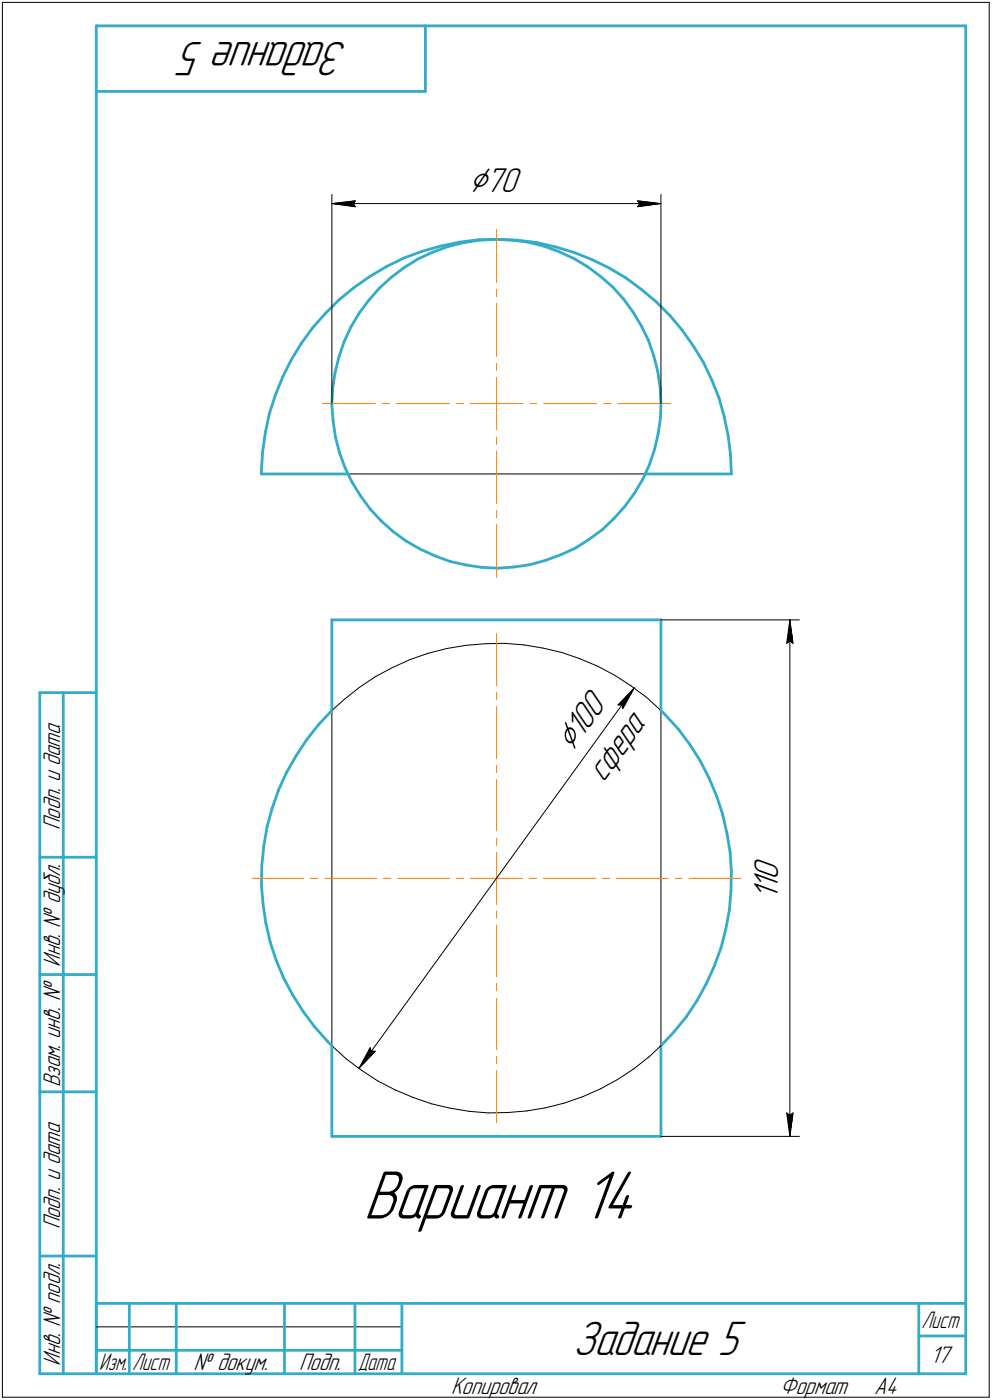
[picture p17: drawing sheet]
<svg xmlns="http://www.w3.org/2000/svg" width="211mm" height="298mm" viewBox="0 0 211 298" stroke-linecap="round" stroke-linejoin="round" font-family="sans-serif">
<defs><g id="words">
<text font-size="15.6" x="77.3" y="259.5">Вариант 14</text>
<g font-size="10.9">
<text x="74.1" y="9" transform="rotate(-180 74.1 9)">Задание 5</text>
<text x="121.9" y="288.5">Задание 5</text>
</g>
<g font-size="8.5">
<text x="99.8" y="40.8">Ç70</text>
<text x="121.8" y="160.2" transform="rotate(-54 121.8 160.2)">Ç100</text>
</g>
<g font-size="7.8">
<text x="128.4" y="166.8" transform="rotate(-54 128.4 166.8)">сфера</text>
<text x="165.5" y="191.6" transform="rotate(-90 165.5 191.6)">1</text>
<text x="165.5" y="189.5" transform="rotate(-90 165.5 189.5)">1</text>
<text x="165.5" y="187.4" transform="rotate(-90 165.5 187.4)">0</text>
</g>
<g font-size="5.4">
<text x="12.8" y="176.7" transform="rotate(-90 12.8 176.7)">Подп. и дата</text>
<text x="12.8" y="205.8" transform="rotate(-90 12.8 205.8)">Инв. № дубл.</text>
<text x="12.8" y="231.6" transform="rotate(-90 12.8 231.6)">Взам. инв. №</text>
<text x="12.8" y="261.7" transform="rotate(-90 12.8 261.7)">Подп. и дата</text>
<text x="12.8" y="290.8" transform="rotate(-90 12.8 290.8)">Инв. № подл.</text>
<text x="41.2" y="291.8">№ докум.</text>
<text x="63.6" y="291.8">Подп.</text>
<text x="198" y="290.3">17</text>
<text x="96" y="296.8">Копировал</text>
<text x="166" y="296.8">Формат</text>
<text x="186" y="296.8">A4</text>
</g>
<g font-size="5.3">
<text x="196.1" y="282.8">Лист</text>
<text x="21.1" y="291.8">Изм.</text>
<text x="28.1" y="291.8">Лист</text>
<text x="76.1" y="291.8">Дата</text>
</g>
</g></defs>
<g fill="#fff" stroke="#fff" stroke-width=".21">
<path d="M77.3 248.2h60.5zM77.3 248.3h60.5zM77.3 248.4h60.5zM77.3 248.5h60.5zM77.3 248.6h60.5zM77.3 248.7h60.5zM77.3 248.8h60.5zM77.3 248.8h60.5zM77.3 248.9h60.5zM77.3 249h60.5zM77.3 249.1h60.5zM77.3 249.2h60.5zM77.3 249.3h60.5zM77.3 249.3h60.5zM77.3 249.4h60.5zM77.3 249.5h60.5zM77.3 249.6h60.5zM77.3 249.7h60.5zM77.3 249.8h60.5zM77.3 249.9h60.5zM77.3 249.9h60.5zM77.3 250h60.5zM77.3 250.1h60.5zM77.3 250.2h60.5zM77.3 250.3h60.5zM77.3 250.4h60.5zM77.3 250.4h60.5zM77.3 250.5h60.5zM77.3 250.6h60.5zM77.3 250.7h60.5zM77.3 250.8h60.5zM77.3 250.9h60.5zM77.3 251h60.5zM77.3 251h60.5zM77.3 251.1h60.5zM77.3 251.2h60.5zM77.3 251.3h60.5zM77.3 251.4h60.5zM77.3 251.5h60.5zM77.3 251.5h60.5zM77.3 251.6h60.5zM77.3 251.7h60.5zM77.3 251.8h60.5zM77.3 251.9h60.5zM77.3 252h60.5zM77.3 252.1h60.5zM77.3 252.1h60.5zM77.3 252.2h60.5zM77.3 252.3h60.5zM77.3 252.4h60.5zM77.3 252.5h60.5zM77.3 252.6h60.5zM77.3 252.6h60.5zM77.3 252.7h60.5zM77.3 252.8h60.5zM77.3 252.9h60.5zM77.3 253h60.5zM77.3 253.1h60.5zM77.3 253.2h60.5zM77.3 253.2h60.5zM77.3 253.3h60.5zM77.3 253.4h60.5zM77.3 253.5h60.5zM77.3 253.6h60.5zM77.3 253.7h60.5zM77.3 253.7h60.5zM77.3 253.8h60.5zM77.3 253.9h60.5zM77.3 254h60.5zM77.3 254.1h60.5zM77.3 254.2h60.5zM77.3 254.3h60.5zM77.3 254.3h60.5zM77.3 254.4h60.5zM77.3 254.5h60.5zM77.3 254.6h60.5zM77.3 254.7h60.5zM77.3 254.8h60.5zM77.3 254.8h60.5zM77.3 254.9h60.5zM77.3 255h60.5zM77.3 255.1h60.5zM77.3 255.2h60.5zM77.3 255.3h60.5zM77.3 255.4h60.5zM77.3 255.4h60.5zM77.3 255.5h60.5zM77.3 255.6h60.5zM77.3 255.7h60.5zM77.3 255.8h60.5zM77.3 255.9h60.5zM77.3 255.9h60.5zM77.3 256h60.5zM77.3 256.1h60.5zM77.3 256.2h60.5zM77.3 256.3h60.5zM77.3 256.4h60.5zM77.3 256.5h60.5zM77.3 256.5h60.5zM77.3 256.6h60.5zM77.3 256.7h60.5zM77.3 256.8h60.5zM77.3 256.9h60.5zM77.3 257h60.5zM77.3 257h60.5zM77.3 257.1h60.5zM77.3 257.2h60.5zM77.3 257.3h60.5zM77.3 257.4h60.5zM77.3 257.5h60.5zM77.3 257.6h60.5zM77.3 257.6h60.5zM77.3 257.7h60.5zM77.3 257.8h60.5zM77.3 257.9h60.5zM77.3 258h60.5zM77.3 258.1h60.5zM77.3 258.1h60.5zM77.3 258.2h60.5zM77.3 258.3h60.5zM77.3 258.4h60.5zM77.3 258.5h60.5zM77.3 258.6h60.5zM77.3 258.7h60.5zM77.3 258.7h60.5zM77.3 258.8h60.5zM77.3 258.9h60.5zM77.3 259h60.5zM77.3 259.1h60.5zM77.3 259.2h60.5zM77.3 259.2h60.5zM77.3 259.3h60.5zM77.3 259.4h60.5zM77.3 259.5h60.5zM77.3 259.6h60.5zM77.3 259.7h60.5zM77.3 259.8h60.5zM77.3 259.8h60.5zM77.3 259.9h60.5zM77.3 260h60.5zM77.3 260.1h60.5zM77.3 260.2h60.5zM77.3 260.3h60.5zM77.3 260.3h60.5zM77.3 260.4h60.5zM77.3 260.5h60.5zM77.3 260.6h60.5zM77.3 260.7h60.5zM77.3 260.8h60.5zM77.3 260.9h60.5zM77.3 260.9h60.5zM77.3 261h60.5zM77.3 261.1h60.5zM77.3 261.2h60.5zM77.3 261.3h60.5zM77.3 261.4h60.5zM77.3 261.5h60.5zM77.3 261.5h60.5zM77.3 261.6h60.5zM77.3 261.7h60.5zM77.3 261.8h60.5zM77.3 261.9h60.5zM77.3 262h60.5zM77.3 262h60.5zM77.3 262.1h60.5zM77.3 262.2h60.5zM77.3 262.3h60.5zM77.3 262.4h60.5zM77.3 262.5h60.5z"/>
<path d="M159.9 182.4h7.1zM159.9 182.5h7.1zM159.9 182.5h7.1zM159.9 182.6h7.1zM159.9 182.7h7.1zM159.9 182.8h7.1zM159.9 182.9h7.1zM159.9 183h7.1zM159.9 183h7.1zM159.9 183.1h7.1zM159.9 183.2h7.1zM159.9 183.3h7.1zM159.9 183.4h7.1zM159.9 183.5h7.1zM159.9 183.6h7.1zM159.9 183.6h7.1zM159.9 183.7h7.1zM159.9 183.8h7.1zM159.9 183.9h7.1zM159.9 184h7.1zM159.9 184.1h7.1zM159.9 184.1h7.1zM159.9 184.2h7.1zM159.9 184.3h7.1zM159.9 184.4h7.1zM159.9 184.5h7.1zM159.9 184.6h7.1zM159.9 184.7h7.1zM159.9 184.7h7.1zM159.9 184.8h7.1zM159.9 184.9h7.1zM159.9 185h7.1zM159.9 185.1h7.1zM159.9 185.2h7.1zM159.9 185.3h7.1zM159.9 185.3h7.1zM159.9 185.4h7.1zM159.9 185.5h7.1zM159.9 185.6h7.1zM159.9 185.7h7.1zM159.9 185.8h7.1zM159.9 185.8h7.1zM159.9 185.9h7.1zM159.9 186h7.1zM159.9 186.1h7.1zM159.9 186.2h7.1zM159.9 186.3h7.1zM159.9 186.4h7.1zM159.9 186.4h7.1zM159.9 186.5h7.1zM159.9 186.6h7.1zM159.9 186.7h7.1zM159.9 186.8h7.1zM159.9 186.9h7.1zM159.9 186.9h7.1zM159.9 187h7.1zM159.9 187.1h7.1zM159.9 187.2h7.1zM159.9 187.3h7.1zM159.9 187.4h7.1zM159.9 187.5h7.1zM159.9 187.5h7.1zM159.9 187.6h7.1zM159.9 187.7h7.1zM159.9 187.8h7.1zM159.9 187.9h7.1zM159.9 188h7.1zM159.9 188h7.1zM159.9 188.1h7.1zM159.9 188.2h7.1zM159.9 188.3h7.1zM159.9 188.4h7.1zM159.9 188.5h7.1zM159.9 188.6h7.1zM159.9 188.6h7.1zM159.9 188.7h7.1zM159.9 188.8h7.1zM159.9 188.9h7.1zM159.9 189h7.1zM159.9 189.1h7.1zM159.9 189.1h7.1zM159.9 189.2h7.1zM159.9 189.3h7.1zM159.9 189.4h7.1zM159.9 189.5h7.1zM159.9 189.6h7.1zM159.9 189.7h7.1zM159.9 189.7h7.1zM159.9 189.8h7.1zM159.9 189.9h7.1zM159.9 190h7.1zM159.9 190.1h7.1zM159.9 190.2h7.1zM159.9 190.2h7.1zM159.9 190.3h7.1zM159.9 190.4h7.1zM159.9 190.5h7.1zM159.9 190.6h7.1zM159.9 190.7h7.1zM159.9 190.8h7.1zM159.9 190.8h7.1zM159.9 190.9h7.1zM159.9 191h7.1zM159.9 191.1h7.1zM159.9 191.2h7.1zM159.9 191.3h7.1zM159.9 191.3h7.1zM159.9 191.4h7.1zM159.9 191.5h7.1z"/>
<path d="M168 132.2h.2zM168 132.3h.2zM167.9 132.4h.4zM167.9 132.5h.4zM167.8 132.6h.5zM167.8 132.7h.6zM167.8 132.8h.6zM167.7 132.8h.8zM167.7 132.9h.8zM167.6 133h1zM167.6 133.1h1zM167.6 133.2h1zM167.6 133.3h1.1zM167.6 133.3h1.1zM167.5 133.4h1.2zM167.5 133.5h1.2zM167.4 133.6h1.4zM167.4 133.7h1.4zM167.3 133.8h1.5zM167.3 133.9h1.6zM167.3 133.9h1.6zM167.3 134h1.6zM167.3 134.1h1.6zM167.3 134.2h1.6zM167.3 134.3h1.6zM167.3 134.4h1.6zM167.3 134.5h1.7zM167.2 134.5h1.8zM167.2 134.6h1.8zM167.2 134.7h1.8zM167.2 134.8h1.8zM167.2 134.9h1.8zM167.2 135h1.8zM167.2 135h1.9zM167.2 135.1h1.9zM167.2 135.2h1.9zM167.1 135.3h2zM167.1 135.4h2zM167.1 135.5h2zM167.1 135.6h2zM167.1 135.6h2zM167.1 135.7h2.1zM167.1 135.8h2.1zM167.1 135.9h2.1zM167.1 136h2.1zM167 136.1h2.2zM167 136.1h2.2zM167 136.2h2.2zM167 136.3h2.2zM167 136.4h2.2zM167 136.5h2.2zM167 136.6h2.2zM167 136.7h2.2zM167 136.7h2.2zM167 136.8h2.2zM167 136.9h2.3zM167 137h2.3zM167 137.1h2.3zM167 137.2h2.3zM167 137.2h2.3zM167 137.3h2.3zM167 137.4h2.3z"/>
<path d="M166.9 236.5h2.4zM167 236.6h2.3zM167 236.6h2.3zM167 236.7h2.3zM167 236.8h2.3zM167 236.9h2.3zM167 237h2.3zM167 237.1h2.3zM167 237.2h2.2zM167 237.2h2.2zM167 237.3h2.2zM167 237.4h2.2zM167 237.5h2.2zM167 237.6h2.2zM167 237.7h2.2zM167 237.7h2.2zM167 237.8h2.2zM167 237.9h2.2zM167.1 238h2.1zM167.1 238.1h2.1zM167.1 238.2h2.1zM167.1 238.3h2.1zM167.1 238.3h2zM167.1 238.4h2zM167.1 238.5h2zM167.1 238.6h2zM167.1 238.7h2zM167.2 238.8h1.9zM167.2 238.8h1.9zM167.2 238.9h1.9zM167.2 239h1.8zM167.2 239.1h1.8zM167.2 239.2h1.8zM167.2 239.3h1.8zM167.2 239.4h1.8zM167.2 239.4h1.8zM167.3 239.5h1.7zM167.3 239.6h1.6zM167.3 239.7h1.6zM167.3 239.8h1.6zM167.3 239.9h1.6zM167.3 239.9h1.6zM167.3 240h1.6zM167.3 240.1h1.6zM167.3 240.2h1.5zM167.4 240.3h1.4zM167.4 240.4h1.4zM167.5 240.5h1.2zM167.5 240.5h1.2zM167.6 240.6h1.1zM167.6 240.7h1.1zM167.6 240.8h1zM167.6 240.9h1zM167.6 241h1zM167.7 241h.8zM167.7 241.1h.8zM167.8 241.2h.6zM167.8 241.3h.6zM167.8 241.4h.5zM167.9 241.5h.4zM167.9 241.6h.4zM168 241.6h.2zM168 241.7h.2z"/>
<path d="M99.7 35.1h11.7zM99.7 35.2h11.7zM99.7 35.3h11.7zM99.7 35.4h11.7zM99.7 35.5h11.7zM99.7 35.6h11.7zM99.7 35.6h11.7zM99.7 35.7h11.7zM99.7 35.8h11.7zM99.7 35.9h11.7zM99.7 36h11.7zM99.7 36.1h11.7zM99.7 36.2h11.7zM99.7 36.2h11.7zM99.7 36.3h11.7zM99.7 36.4h11.7zM99.7 36.5h11.7zM99.7 36.6h11.7zM99.7 36.7h11.7zM99.7 36.7h11.7zM99.7 36.8h11.7zM99.7 36.9h11.7zM99.7 37h11.7zM99.7 37.1h11.7zM99.7 37.2h11.7zM99.7 37.3h11.7zM99.7 37.3h11.7zM99.7 37.4h11.7zM99.7 37.5h11.7zM99.7 37.6h11.7zM99.7 37.7h11.7zM99.7 37.8h11.7zM99.7 37.8h11.7zM99.7 37.9h11.7zM99.7 38h11.7zM99.7 38.1h11.7zM99.7 38.2h11.7zM99.7 38.3h11.7zM99.7 38.4h11.7zM99.7 38.4h11.7zM99.7 38.5h11.7zM99.7 38.6h11.7zM99.7 38.7h11.7zM99.7 38.8h11.7zM99.7 38.9h11.7zM99.7 38.9h11.7zM99.7 39h11.7zM99.7 39.1h11.7zM99.7 39.2h11.7zM99.7 39.3h11.7zM99.7 39.4h11.7zM99.7 39.5h11.7zM99.7 39.5h11.7zM99.7 39.6h11.7zM99.7 39.7h11.7zM99.7 39.8h11.7zM99.7 39.9h11.7zM99.7 40h11.7zM99.7 40h11.7zM99.7 40.1h11.7zM99.7 40.2h11.7zM99.7 40.3h11.7zM99.7 40.4h11.7zM99.7 40.5h11.7zM99.7 40.6h11.7zM99.7 40.6h11.7zM99.7 40.7h11.7zM99.7 40.8h11.7zM99.7 40.9h11.7zM99.7 41h11.7zM99.7 41.1h11.7zM99.7 41.1h11.7zM99.7 41.2h11.7zM99.7 41.3h11.7zM99.7 41.4h11.7zM99.7 41.5h11.7zM99.7 41.6h11.7zM99.7 41.7h11.7zM99.7 41.7h11.7zM99.7 41.8h11.7zM99.7 41.9h11.7zM99.7 42h11.7zM99.7 42.1h11.7zM99.7 42.2h11.7zM99.7 42.2h11.7zM99.7 42.3h11.7z"/>
<path d="M75.5 42.2h.6zM74.9 42.3h1.2zM74.3 42.4h1.8zM73.7 42.5h2.4zM73.1 42.6h3zM72.4 42.7h3.7zM72.2 42.8h3.9zM72 42.8h4.1zM71.8 42.9h4.3zM71.5 43h4.6zM71.3 43.1h4.8zM71.1 43.2h5zM70.9 43.3h5.2zM70.6 43.3h5.5zM70.9 43.4h5.2zM71 43.5h5.1zM71.2 43.6h4.9zM71.5 43.7h4.6zM71.6 43.8h4.5zM71.8 43.9h4.3zM72.1 43.9h4zM72.2 44h3.9zM72.4 44.1h3.7zM73.1 44.2h3zM73.7 44.3h2.4zM74.3 44.4h1.8zM74.9 44.4h1.2zM75.5 44.5h.6z"/>
<path d="M135.1 42.2h.7zM135.1 42.3h1.3zM135.1 42.4h1.9zM135.1 42.5h2.6zM135.1 42.6h3.2zM135.1 42.7h3.8zM135.1 42.8h4zM135.1 42.8h4.3zM135.1 42.9h4.4zM135.1 43h4.7zM135.1 43.1h4.9zM135.1 43.2h5.1zM135.1 43.3h5.4zM135.1 43.3h5.5zM135.1 43.4h5.4zM135.1 43.5h5.2zM135.1 43.6h4.9zM135.1 43.7h4.8zM135.1 43.8h4.6zM135.1 43.9h4.3zM135.1 43.9h4.2zM135.1 44h4zM135.1 44.1h3.8zM135.1 44.2h3.2zM135.1 44.3h2.6zM135.1 44.4h1.9zM135.1 44.4h1.3zM135.1 44.5h.7z"/>
<path d="M78.6 222.4h.1zM78.5 222.5h.3zM78.5 222.6h.4zM78.4 222.7h.7zM78.4 222.8h.8zM78.3 222.8h.9zM78.3 222.9h1.1zM78.2 223h1.3zM78.2 223.1h1.4zM78.1 223.2h1.7zM78.1 223.3h1.7zM78.1 223.4h1.9zM78 223.4h2.1zM78 223.5h2.3zM77.9 223.6h2.4zM77.9 223.7h2.6zM77.8 223.8h2.8zM77.8 223.9h2.8zM77.7 223.9h2.8zM77.7 224h2.7zM77.6 224.1h2.7zM77.6 224.2h2.7zM77.6 224.3h2.6zM77.6 224.4h2.5zM77.5 224.5h2.5zM77.4 224.5h2.5zM77.4 224.6h2.4zM77.3 224.7h2.5zM77.3 224.8h2.4zM77.2 224.9h2.4zM77.2 225h2.3zM77.1 225h2.3zM77.1 225.1h2.2zM77 225.2h2.2zM77 225.3h2.2zM77 225.4h2.1zM77 225.5h2zM76.9 225.6h2zM76.8 225.6h2zM76.8 225.7h1.9zM76.8 225.8h1.9zM76.8 225.9h1.8zM76.8 226h1.7zM76.7 226.1h1.7zM76.7 226.1h1.6zM76.7 226.2h1.5zM76.7 226.3h1.4zM76.6 226.4h1.5zM76.6 226.5h1.4zM76.6 226.6h1.3zM76.6 226.7h1.1zM76.6 226.7h1zM76.5 226.8h1zM76.5 226.9h.9zM76.5 227h.7zM76.5 227.1h.5zM76.5 227.2h.5zM76.5 227.2h.3zM76.5 227.3h.2z"/>
<path d="M134.7 146.6h.3zM134.5 146.7h.5zM134.5 146.8h.4zM134.3 146.9h.6zM134.1 147h.8zM134 147.1h.9zM133.9 147.2h.9zM133.7 147.2h1.1zM133.6 147.3h1.2zM133.4 147.4h1.3zM133.3 147.5h1.4zM133.3 147.6h1.4zM133.2 147.7h1.5zM133.1 147.7h1.5zM133 147.8h1.6zM132.9 147.9h1.7zM132.8 148h1.8zM132.8 148.1h1.7zM132.7 148.2h1.8zM132.6 148.3h1.9zM132.5 148.3h2zM132.4 148.4h2.1zM132.3 148.5h2.1zM132.2 148.6h2.2zM132.2 148.7h2.1zM132.1 148.8h2.2zM132 148.8h2.2zM132 148.9h2.2zM131.9 149h2.2zM131.8 149.1h2.3zM131.7 149.2h2.3zM131.7 149.3h2.3zM131.6 149.4h2.3zM131.5 149.4h2.4zM131.4 149.5h2.5zM131.3 149.6h2.5zM131.2 149.7h2.6zM131.1 149.8h2.6zM131.1 149.9h2.6zM131 149.9h2.6zM130.9 150h2.7zM130.8 150.1h2.7zM130.7 150.2h2.8zM130.9 150.3h2.5zM131 150.4h2.4zM131.1 150.5h2.2zM131.2 150.5h2.1zM131.3 150.6h2zM131.4 150.7h1.8zM131.6 150.8h1.6zM131.7 150.9h1.4zM131.7 151h1.4zM131.9 151h1.1zM132 151.1h1zM132.2 151.2h.7zM132.2 151.3h.7zM132.3 151.4h.5zM132.5 151.5h.3zM132.6 151.6h.2z"/>
<path d="M125.2 145.7h.2zM125.1 145.8h.4zM125.1 145.9h.5zM125.1 146h.6zM125 146h.8zM124.9 146.1h1.1zM124.8 146.2h1.3zM124.8 146.3h1.4zM124.7 146.4h1.6zM124.6 146.5h1.8zM124.5 146.6h2.1zM124.5 146.6h2.2zM124.5 146.7h2.2zM124.4 146.8h2.5zM124.4 146.9h2.6zM124.3 147h2.8zM124.2 147.1h3.1zM124.1 147.2h3.2zM124.1 147.2h3.4zM124 147.3h3.6zM124 147.4h3.7zM123.9 147.5h3.9zM123.9 147.6h4zM123.8 147.7h4.2zM123.7 147.7h4.5zM123.7 147.8h4.6zM123.6 147.9h4.8zM123.5 148h5zM123.4 148.1h5.2zM123.4 148.2h5.4zM123.4 148.3h5.5zM123.3 148.3h5.6zM123.2 148.4h5.9zM123.2 148.5h6zM123.1 148.6h6.3zM123 148.7h6.5zM123 148.8h6.5zM122.9 148.8h6.8zM122.9 148.9h6.9zM122.8 149h7.1zM122.8 149.1h7.2zM122.7 149.2h7.4zM122.6 149.3h7.7zM122.5 149.4h7.9zM122.5 149.4h8zM122.4 149.5h8.2zM122.3 149.6h8.4zM122.3 149.7h8.5zM122.3 149.8h8.7zM122.2 149.9h8.9zM122.1 149.9h9zM122.1 150h9zM122 150.1h9.1zM121.9 150.2h9.1zM121.8 150.3h9.2zM121.8 150.4h9.1zM121.8 150.5h9zM121.7 150.5h9zM121.7 150.6h9zM121.6 150.7h9zM121.5 150.8h9.1zM121.4 150.9h9.2zM121.4 151h9.1zM121.3 151h9.1zM121.2 151.1h9.1zM121.2 151.2h9.1zM121.2 151.3h9zM121.1 151.4h9zM121 151.5h9.1zM121 151.6h9zM120.9 151.6h9.1zM120.8 151.7h9.1zM120.7 151.8h9.2zM120.7 151.9h9.1zM120.6 152h9.1zM120.6 152.1h9.1zM120.5 152.1h9.1zM120.5 152.2h9zM120.4 152.3h9.1zM120.3 152.4h9.2zM120.3 152.5h9.1zM120.2 152.6h9.1zM120.1 152.7h9.2zM120.1 152.7h9.1zM120.1 152.8h9zM120 152.9h9zM119.9 153h9.1zM119.8 153.1h9.1zM119.8 153.2h9.1zM119.7 153.2h9.2zM119.6 153.3h9.2zM119.6 153.4h9.1zM119.5 153.5h9.1zM119.5 153.6h9.1zM119.4 153.7h9.1zM119.4 153.8h9zM119.3 153.8h9.1zM119.2 153.9h9.2zM119.1 154h9.2zM119.1 154.1h9.1zM119 154.2h9.2zM119 154.3h9.1zM119 154.3h9zM118.9 154.4h9.1zM118.8 154.5h9.1zM118.7 154.6h9.1zM118.7 154.7h9.1zM118.6 154.8h9.2zM118.5 154.9h9.2zM118.4 154.9h9.2zM118.4 155h9.2zM118.4 155.1h9.1zM118.3 155.2h9.1zM118.3 155.3h9zM118.2 155.4h9.1zM118.1 155.4h9.2zM118 155.5h9.2zM118 155.6h9.2zM117.9 155.7h9.2zM117.9 155.8h9.1zM117.8 155.9h9.1zM117.8 156h9.1zM117.7 156h9.1zM117.6 156.1h9.1zM117.6 156.2h9.1zM117.5 156.3h9.2zM117.4 156.4h9.2zM117.3 156.5h9.2zM117.3 156.5h9.2zM117.3 156.6h9.1zM117.2 156.7h9.1zM117.1 156.8h9.2zM117.3 156.9h8.9zM117.3 157h8.9zM117.5 157.1h8.6zM117.6 157.1h8.5zM117.7 157.2h8.3zM117.9 157.3h8zM117.9 157.4h8zM118 157.5h7.8zM118.2 157.6h7.5zM118.3 157.6h7.3zM118.4 157.7h7.2zM118.5 157.8h7.1zM118.6 157.9h6.9zM118.8 158h6.7zM118.9 158.1h6.5zM119 158.2h6.3zM119.1 158.2h6.1zM119.2 158.3h6zM119.3 158.4h5.8zM119.5 158.5h5.6zM119.5 158.6h5.6zM119.7 158.7h5.3zM119.8 158.7h5.1zM119.9 158.8h4.9zM120.1 158.9h4.7zM120.1 159h4.6zM120.2 159.1h4.4zM120.4 159.2h4.2zM120.5 159.3h4zM120.6 159.3h3.9zM120.7 159.4h3.7zM120.8 159.5h3.6zM121 159.6h3.3zM121.1 159.7h3.1zM121.2 159.8h3zM121.3 159.9h2.8zM121.4 159.9h2.6zM121.5 160h2.5zM121.7 160.1h2.3zM121.8 160.2h2.1zM121.8 160.3h2zM122 160.4h1.8zM122.1 160.4h1.6zM122.3 160.5h1.3zM122.3 160.6h1.2zM122.4 160.7h1.1zM122.6 160.8h.8zM122.7 160.9h.7zM122.8 161h.6zM122.9 161h.4zM123 161.1h.2z"/>
<path d="M133.7 150h.2zM133.6 150.1h.3zM133.5 150.2h.6zM133.5 150.3h.7zM133.4 150.4h.9zM133.3 150.5h1.2zM133.3 150.5h1.2zM133.3 150.6h1.4zM133.2 150.7h1.6zM133.1 150.8h1.8zM133.1 150.9h1.9zM133 151h2.1zM132.9 151h2.4zM132.8 151.1h2.6zM132.8 151.2h2.7zM132.8 151.3h2.8zM132.7 151.4h3zM132.6 151.5h3.2zM132.6 151.6h3.4zM132.5 151.6h3.6zM132.4 151.7h3.8zM132.4 151.8h3.9zM132.3 151.9h4.1zM132.2 152h4.4zM132.2 152.1h4.5zM132.2 152.1h4.6zM132.1 152.2h4.8zM132 152.3h5zM131.9 152.4h5.3zM131.9 152.5h5.3zM131.8 152.6h5.6zM131.7 152.7h5.8zM131.7 152.7h5.9zM131.7 152.8h6.1zM131.6 152.9h6.2zM131.5 153h6.4zM131.5 153.1h6.6zM131.4 153.2h6.8zM131.3 153.2h7zM131.2 153.3h7.2zM131.2 153.4h7.3zM131.1 153.5h7.6zM131.1 153.6h7.7zM131.1 153.7h7.8zM131 153.8h8zM130.9 153.8h8.2zM130.8 153.9h8.5zM130.8 154h8.6zM130.7 154.1h8.7zM130.6 154.2h8.8zM130.6 154.3h8.8zM130.6 154.3h8.7zM130.5 154.4h8.8zM130.4 154.5h8.8zM130.4 154.6h8.7zM130.3 154.7h8.7zM130.2 154.8h8.8zM130.1 154.9h8.8zM130.1 154.9h8.8zM130 155h8.9zM130 155.1h8.8zM130 155.2h8.7zM129.9 155.3h8.7zM129.8 155.4h8.8zM129.7 155.4h8.8zM129.7 155.5h8.7zM129.6 155.6h8.8zM129.5 155.7h8.8zM129.5 155.8h8.8zM129.5 155.9h8.7zM129.4 156h8.8zM129.3 156h8.8zM129.3 156.1h8.7zM129.2 156.2h8.7zM129.1 156.3h8.8zM129 156.4h8.8zM129 156.5h8.8zM128.9 156.5h8.9zM128.9 156.6h8.8zM128.8 156.7h8.8zM128.8 156.8h8.7zM128.7 156.9h8.8zM128.6 157h8.8zM128.6 157.1h8.7zM128.5 157.1h8.8zM128.4 157.2h8.8zM128.4 157.3h8.8zM128.4 157.4h8.7zM128.3 157.5h8.8zM128.2 157.6h8.8zM128.2 157.6h8.7zM128.1 157.7h8.8zM128 157.8h8.8zM127.9 157.9h8.8zM127.9 158h8.8zM127.8 158.1h8.9zM127.8 158.2h8.8zM127.7 158.2h8.8zM127.7 158.3h8.7zM127.6 158.4h8.8zM127.5 158.5h8.8zM127.5 158.6h8.7zM127.4 158.7h8.8zM127.3 158.7h8.8zM127.3 158.8h8.8zM127.3 158.9h8.7zM127.2 159h8.8zM127.1 159.1h8.8zM127 159.2h8.8zM127 159.3h8.8zM126.9 159.3h8.8zM126.8 159.4h8.8zM126.8 159.5h8.8zM126.7 159.6h8.9zM126.7 159.7h8.8zM126.6 159.8h8.8zM126.6 159.9h8.8zM126.5 159.9h8.8zM126.4 160h8.8zM126.3 160.1h8.8zM126.3 160.2h8.8zM126.2 160.3h8.8zM126.2 160.4h8.8zM126.2 160.4h8.7zM126.1 160.5h8.8zM126 160.6h8.8zM125.9 160.7h8.8zM125.9 160.8h8.8zM125.8 160.9h8.8zM125.7 161h8.8zM125.7 161h8.8zM125.6 161.1h8.9zM125.6 161.2h8.8zM125.5 161.3h8.8zM125.5 161.4h8.8zM125.4 161.5h8.8zM125.3 161.5h8.8zM125.2 161.6h8.8zM125.2 161.7h8.8zM125.1 161.8h8.8zM125.1 161.9h8.8zM125.1 162h8.7zM125 162.1h8.8zM124.9 162.1h8.8zM124.8 162.2h8.8zM124.8 162.3h8.8zM124.7 162.4h8.8zM124.6 162.5h8.8zM124.5 162.6h8.8zM124.5 162.6h8.8zM124.5 162.7h8.8zM124.4 162.8h8.8zM124.4 162.9h8.8zM124.3 163h8.8zM124.2 163.1h8.8zM124.1 163.2h8.8zM124.1 163.2h8.8zM124 163.3h8.8zM124 163.4h8.8zM123.9 163.5h8.9zM124 163.6h8.7zM124.1 163.7h8.5zM124.3 163.7h8.2zM124.4 163.8h8.1zM124.5 163.9h7.9zM124.6 164h7.7zM124.7 164.1h7.5zM124.8 164.2h7.4zM125 164.3h7.2zM125.1 164.3h7zM125.1 164.4h7zM125.3 164.5h6.7zM125.4 164.6h6.5zM125.6 164.7h6.2zM125.6 164.8h6.2zM125.7 164.8h6zM125.9 164.9h5.8zM126 165h5.7zM126.1 165.1h5.5zM126.2 165.2h5.3zM126.3 165.3h5.1zM126.4 165.4h5zM126.6 165.4h4.7zM126.7 165.5h4.5zM126.7 165.6h4.5zM126.9 165.7h4.2zM127 165.8h4.1zM127.2 165.9h3.8zM127.3 165.9h3.7zM127.3 166h3.6zM127.5 166.1h3.3zM127.6 166.2h3.1zM127.7 166.3h3zM127.8 166.4h2.8zM127.9 166.5h2.7zM128 166.5h2.6zM128.2 166.6h2.3zM128.3 166.7h2.1zM128.4 166.8h1.9zM128.5 166.9h1.8zM128.6 167h1.6zM128.8 167h1.3zM128.9 167.1h1.2zM128.9 167.2h1.1zM129.1 167.3h.9zM129.2 167.4h.7zM129.3 167.5h.6zM129.5 167.6h.3zM129.5 167.6h.2z"/>
</g>
<g fill="none" stroke="#33acca" stroke-width=".59">
<path d="M20.5 5.5v287zM20.5 5.5h185zM20.5 19.5h70zM90.5 5.5v14zM205.5 5.5v287zM78.7 58.8l3.6-2.1zM82.3 56.7l3.6-1.8zM83.3 59l2.8-2.1zM85.9 54.9l3.9-1.4zM86.1 56.9l2.9-1.8zM89 55.1l3.1-1.4zM89.8 53.5l3.9-1.1z"/>
<path d="M92.1 53.7l3.2-1.2zM93.7 52.4l4.1-.8zM95.3 52.5l3.4-.9zM97.8 51.6l4.1-.5zM98.7 51.6l3.4-.5zM101.9 51.1l4.1-.1zM102.1 51.1l3.4-.1zM105.5 51l3.5 .1zM106 51l4.1 .1zM109 51.1l3.4 .5zM110.1 51.1l4.1 .5zM112.4 51.6l3.3 .8z"/>
<path d="M114.2 51.6l4 1zM115.7 52.4l3.3 1.2zM118.2 52.6l4 1.2zM119 53.6l3.1 1.4zM122.1 55l3 1.8zM122.2 53.8l3.8 1.5zM125.1 56.8l2.7 2zM126 55.3l3.6 1.8zM127.8 58.8l2.6 2.3zM129.6 57.1l3.6 2.1zM133.2 59.2l3.3 2.4zM62 76.6l-1.9 3.7z"/>
<path d="M64.1 73.2l-2.1 3.4zM66.5 69.8l-2.4 3.4zM69.3 66.7l-2.8 3.1zM71.3 79.3l-.5 3.4zM72.1 63.8l3.3-2.6zM72.1 63.8l-2.8 2.9zM72.1 75.9l-.8 3.4zM73.2 72.7l-1.1 3.2zM74.7 69.6l-1.5 3.1zM75.4 61.2l3.3-2.4zM76.5 66.6l-1.8 3zM78.5 63.9l-2 2.7z"/>
<path d="M80.8 61.3l2.5-2.3zM80.8 61.3l-2.3 2.6zM130.4 61.1l2.3 2.6zM132.7 63.7l2 2.8zM134.7 66.5l1.8 2.9zM136.5 61.6l3.1 2.7zM136.5 69.4l1.5 3.2zM138 72.6l1.1 3.2zM139.1 75.8l.9 3.3zM139.6 64.3l3 2.9zM140 79.1l.5 3.4zM142.6 67.2l2.6 3.2z"/>
<path d="M145.2 70.4l2.4 3.3zM147.6 73.7l2.1 3.5zM149.7 77.2l1.8 3.7zM55.9 96.2l-.3 4zM56.5 92l-.6 4.2zM57.3 88.1l-.8 3.9zM58.6 84.2l-1.3 3.9zM60.1 80.3l-1.5 3.9zM70.6 86.2l.3 3.4zM70.8 82.7l-.2 3.5zM70.9 89.6l.5 3.4zM71.4 93l.8 3.4z"/>
<path d="M72.2 96.4l1.2 3.2zM73.4 99.6l1.5 3.1zM138.2 99l-1.5 3.1zM139.3 95.7l-1.1 3.3zM140 92.4l-.7 3.3zM140.5 82.5l.1 3.4zM140.5 88.9l-.5 3.5zM140.6 85.9l-.1 3zM151.5 80.9l1.5 3.9zM153 84.8l1.1 3.9zM154.1 88.7l.8 4.1zM154.9 92.8l.5 4.1z"/>
<path d="M155.4 96.9l.2 4zM55.6 100.2v.7zM55.6 100.9h18.4zM74.9 102.7l1.8 2.9zM76.7 105.6l2 2.8zM78.7 108.4l2.4 2.5zM81.1 110.9l2.6 2.3zM83.7 113.2l2.7 2zM86.4 115.2l3 1.7zM89.4 116.9l3.1 1.5zM92.5 118.4l3.3 1.1zM95.8 119.5l3.3 .8z"/>
<path d="M116.2 119.3l3.2-1.2zM119.4 118.1l3.1-1.4zM122.5 116.7l2.9-1.9zM125.4 114.8l2.8-2zM128.2 112.8l2.4-2.4zM132.9 107.9l-2.3 2.5zM135 105.1l-2.1 2.8zM136.7 102.1l-1.7 3zM137.2 100.9h18.4zM70.6 132v19.3zM70.6 132h70zM99.1 120.3l3.4 .5z"/>
<path d="M102.5 120.8l3.5 .2zM106 121l3.4-.3zM109.4 120.7l3.5-.5zM112.9 120.2l3.3-.9zM140.6 132v19.3zM8.5 147.5v145zM8.5 147.5h12zM13.5 147.5v145zM65.3 157.5l-2.3 3.5zM67.8 154.3l-2.5 3.2zM70.6 151.3l-2.8 3zM140.6 151.3l1 .9z"/>
<path d="M141.6 152.2l2.8 3.1zM144.4 155.3l2.4 3.3zM146.8 158.6l2.2 3.5zM56.8 176.1l-.7 4.1zM57.9 172.1l-1.1 4zM59.3 168.2l-1.4 3.9zM61 164.5l-1.7 3.7zM63 161l-2 3.5zM149 162.1l1.9 3.6zM150.9 165.7l1.6 3.8zM152.5 169.5l1.3 3.9zM153.8 173.4l.9 4.1z"/>
<path d="M154.7 177.5l.7 4zM8.5 182.5h12zM55.6 188.4l.4 4zM55.7 184.2l-.1 4.2zM56 192.4l.6 4.1zM56.1 180.2l-.4 4zM56.6 196.5l.9 4.1zM154.4 197.9l-1 3.9zM155.2 193.8l-.8 4.1zM155.4 181.5l.2 4.1zM155.5 189.7l-.3 4.1zM155.6 185.6l-.1 4.1z"/>
<path d="M8.5 207.5h12zM57.5 200.6l1.3 3.9zM58.8 204.5l1.6 3.8zM60.4 208.3l1.9 3.6zM62.3 211.9l2.2 3.5zM64.5 215.4l2.5 3.3zM67 218.7l2.7 3zM143.4 219.7l-2.8 3zM146 216.5l-2.6 3.2zM148.3 213l-2.3 3.5zM150.3 209.5l-2 3.5zM152 205.7l-1.7 3.8z"/>
<path d="M153.4 201.8l-1.4 3.9zM8.5 232.5h12zM69.7 221.7l.9 1zM70.6 222.7v19.3zM140.6 222.7v19.3zM70.6 242h70zM8.5 267.5h12zM20.5 277.5h185zM20.5 277.5v15zM27.5 277.5v15zM37.5 277.5v15zM60.5 277.5v15z"/>
<path d="M75.5 277.5v15zM85.5 277.5v15zM195.5 277.5v15zM8.5 292.5h12zM20.5 292.5h185zM20.5 287.5h7zM27.5 287.5h10zM37.5 287.5h23zM60.5 287.5h15zM75.5 287.5h10zM195.5 284.5h10z"/>
</g>
<g fill="none" stroke="#000" stroke-width=".21">
<path d="M.5 .5v297zM.5 .5h210zM210.5 .5v297zM70.6 41.4v44.5zM70.6 43.3l5-.5zM70.6 43.3l5 .7zM70.6 43.3h70zM75.2 43.3l.4 .7zM75.6 42.8l-.4 .5zM135.6 44l5-.7zM135.6 42.8l.5 .5zM135.6 42.8l5 .5z"/>
<path d="M136.1 43.3l-.5 .7zM140.6 41.4v44.5zM74 100.9h63.2zM91.1 139.1l4-1zM95.1 138.1l4-.7zM99.1 137.4l4.2-.3zM103.3 137.1l4.1-.1zM107.4 137l4.1 .3zM111.5 137.3l4.1 .7zM115.6 138l3.9 .9zM119.5 138.9l3.9 1.4zM140.6 132h29.5z"/>
<path d="M167.4 137l.7-.5zM168.1 132l.6 5zM168.1 136.5l.6 .5zM168.1 132l-.7 5zM168.1 132v110zM70.6 151.3v71.4zM70.6 151.3l2.6-2.4zM73.2 148.9l3.3-2.5zM76.5 146.4l3.3-2.3zM79.8 144.1l3.7-1.9zM83.5 142.2l3.7-1.7zM87.2 140.5l3.9-1.4z"/>
<path d="M123.4 140.3l3.9 1.6zM127.3 141.9l3.6 1.9zM130.9 143.8l3.4 2.2zM131.5 150.1h.8zM132.3 150.1l.2 .8zM134.3 146l3.3 2.5zM135 146.5l-2.5 4.4zM135 146.5l-3.5 3.6zM135 146.5l-58.6 81zM137.6 148.5l3 2.8zM140.6 151.3v71.4zM70.6 222.7l3.1 2.8z"/>
<path d="M73.7 225.5l3.3 2.4zM77 227.9l3.4 2.3zM78.7 223.1l-2.3 4.4zM78.7 223.1l.3 .8zM79 223.9h.8zM79.8 223.9l-3.4 3.6zM80.4 230.2l3.7 1.9zM84.1 232.1l3.8 1.6zM87.9 233.7l3.9 1.3zM91.8 235l4 1zM95.8 236l4 .6zM99.8 236.6l4.1 .4z"/>
<path d="M103.9 237l4.1-.1zM108 236.9l4.1-.3zM112.1 236.6l4.1-.7zM116.2 235.9l3.9-1zM120.1 234.9l3.9-1.4zM124 233.5l3.8-1.7zM127.8 231.8l3.6-1.9zM131.4 229.9l3.5-2.3zM134.9 227.6l3.2-2.6zM138.1 225l2.5-2.3zM167.4 237l.7 5zM167.4 237l.7 .5z"/>
<path d="M168.1 237.5l.6-.5zM168.7 237l-.6 5zM140.6 242h29.5zM.5 297.5h210zM20.5 282.5h65z"/>
</g>
<g fill="none" stroke="#ff8000" stroke-width=".21">
<path d="M105.7 48.9v11.2zM105.7 61.6v1.6zM105.7 64.7v11.2zM105.7 77.4v1.4zM68.7 85.9h11.1zM81.4 85.9h1.5zM84.3 85.9h11.3zM97 85.9h1.6zM100.1 85.9h5.6zM105.7 96v11.3zM105.7 93v1.6zM105.7 85.9v5.6z"/>
<path d="M105.7 80.3v5.6zM105.7 85.9h5.6zM112.8 85.9h1.4zM115.7 85.9h11.2zM128.4 85.9h1.6zM131.5 85.9h11.2zM105.7 111.8v11.1zM105.7 108.7v1.5zM105.7 135v11zM105.7 147.5v1.5zM105.7 150.5v11zM105.7 163v1.5z"/>
<path d="M105.7 166v11zM105.7 178.5v1.5zM53.7 187h11zM66.1 187h1.5zM69.2 187h11zM81.6 187h1.5zM84.7 187h11zM97.1 187h1.5zM100.2 187h5.5zM105.7 187h5.5zM105.7 197v11zM105.7 194v1.5z"/>
<path d="M105.7 187v5.5zM105.7 181.5v5.5zM112.6 187h1.5zM115.7 187h11zM128.2 187h1.4zM131.1 187h11.1zM143.7 187h1.4zM146.6 187h11zM105.7 212.5v11zM105.7 209.5v1.5zM105.7 228v11zM105.7 225v1.5z"/>
</g>
<g fill="#000" stroke="#000" stroke-width=".21">
<path d="M70.6 43.3h4.6zM71.3 43.4h4zM71.9 43.5h3.5zM72.6 43.6h2.8zM73.2 43.7h2.2zM73.7 43.8h1.8zM74.4 43.9h1.1zM75 43.9h.6z"/>
<path d="M74.9 42.8h.7zM74.3 42.9h1.2zM73.5 43h1.9zM72.8 43.1h2.6zM72.1 43.2h3.3zM71.4 43.3h3.9z"/>
<path d="M135.7 42.8h.7zM135.8 42.9h1.3zM135.9 43h1.9zM136 43.1h2.5zM136.1 43.2h3.2zM136.1 43.3h3.9z"/>
<path d="M136.1 43.3h4.5zM136.1 43.4h3.9zM136.1 43.5h3.3zM136 43.6h2.8zM135.9 43.7h2.3zM135.9 43.8h1.7zM135.8 43.9h1.1zM135.7 43.9h.6z"/>
<path d="M167.9 133.3h.2zM167.9 133.3h.2zM167.9 133.4h.2zM167.9 133.5h.2zM167.9 133.6h.2zM167.9 133.7h.2zM167.9 133.8h.2zM167.9 133.9h.2zM167.8 133.9h.3zM167.8 134h.3zM167.8 134.1h.3zM167.8 134.2h.3zM167.8 134.3h.3zM167.8 134.4h.3zM167.8 134.5h.3zM167.7 134.5h.4zM167.7 134.6h.4zM167.7 134.7h.4zM167.7 134.8h.4zM167.7 134.9h.4zM167.7 135h.4zM167.7 135h.4zM167.6 135.1h.5zM167.6 135.2h.5zM167.6 135.3h.5zM167.6 135.4h.5zM167.6 135.5h.5zM167.6 135.6h.5zM167.6 135.6h.5zM167.6 135.7h.5zM167.6 135.8h.5zM167.6 135.9h.5zM167.6 136h.5zM167.6 136.1h.5zM167.6 136.1h.5zM167.6 136.2h.5zM167.6 136.3h.5zM167.5 136.4h.6zM167.5 136.5h.6zM167.5 136.6h.5zM167.5 136.7h.4zM167.5 136.7h.2zM167.5 136.8h.1z"/>
<path d="M168.1 132.7h.1zM168.1 132.8h.1zM168.1 132.8h.1zM168.1 132.9h.1zM168.1 133h.1zM168.1 133.1h.1zM168.1 133.2h.1zM168.1 133.3h.2zM168.1 133.3h.2zM168.1 133.4h.2zM168.1 133.5h.2zM168.1 133.6h.2zM168.1 133.7h.2zM168.1 133.8h.2zM168.1 133.9h.2zM168.1 133.9h.3zM168.1 134h.3zM168.1 134.1h.3zM168.1 134.2h.3zM168.1 134.3h.3zM168.1 134.4h.3zM168.1 134.5h.3zM168.1 134.5h.4zM168.1 134.6h.4zM168.1 134.7h.4zM168.1 134.8h.4zM168.1 134.9h.4zM168.1 135h.4zM168.1 135h.4zM168.1 135.1h.5zM168.1 135.2h.5zM168.1 135.3h.5zM168.1 135.4h.5zM168.1 135.5h.5zM168.1 135.6h.5zM168.1 135.6h.5zM168.1 135.7h.5zM168.1 135.8h.6zM168.1 135.9h.6zM168.1 136h.6zM168.1 136.1h.6zM168.1 136.1h.6zM168.1 136.2h.6zM168.1 136.3h.6zM168.1 136.4h.6zM168.1 136.5h.6zM168.2 136.6h.5zM168.3 136.7h.4zM168.4 136.7h.3zM168.6 136.8h.1z"/>
<path d="M134.4 147.2h.1zM134.3 147.2h.2zM134.2 147.3h.2zM134.1 147.4h.3zM134 147.5h.3zM133.9 147.6h.3zM133.9 147.7h.2zM133.8 147.7h.3zM133.7 147.8h.3zM133.6 147.9h.3zM133.5 148h.4zM133.4 148.1h.5zM133.3 148.2h.5zM133.3 148.3h.4zM133.3 148.3h.4zM133.2 148.4h.4zM133.1 148.5h.4zM133 148.6h.4zM132.9 148.7h.5zM132.8 148.8h.5zM132.8 148.8h.5zM132.7 148.9h.6zM132.6 149h.6zM132.5 149.1h.6zM132.4 149.2h.6zM132.3 149.3h.7zM132.2 149.4h.7zM132.2 149.4h.6zM132.1 149.5h.7zM132 149.6h.8zM131.9 149.7h.8zM131.8 149.8h.8zM131.7 149.9h.9zM131.7 149.9h.8zM131.6 150h.8z"/>
<path d="M134.5 147.1h.2zM134.4 147.3h.1zM134.3 147.5h.2zM134.2 147.6h.2zM134.1 147.7h.3zM134.1 147.7h.2zM134 147.8h.3zM133.9 147.9h.3zM133.9 148h.2zM133.9 148.1h.2zM133.8 148.2h.2zM133.7 148.3h.3zM133.7 148.3h.2zM133.6 148.4h.3zM133.5 148.5h.4zM133.4 148.6h.5zM133.4 148.7h.4zM133.3 148.8h.4zM133.3 148.8h.4zM133.3 148.9h.3zM133.2 149h.4zM133.1 149.1h.4zM133 149.2h.5zM133 149.3h.4zM132.9 149.4h.5zM132.8 149.4h.5zM132.8 149.5h.5zM132.8 149.6h.5zM132.7 149.7h.5zM132.6 149.8h.6zM132.6 149.9h.5zM132.5 149.9h.6zM132.4 150h.6zM132.3 150.1h.7zM132.4 150.2h.5zM132.4 150.3h.4zM132.4 150.4h.4zM132.4 150.5h.4zM132.5 150.5h.3zM132.5 150.6h.2zM132.5 150.7h.2z"/>
<path d="M78.7 223.3h.1zM78.7 223.4h.1zM78.6 223.4h.3zM78.6 223.5h.3zM78.5 223.6h.4zM78.5 223.7h.5zM78.4 223.8h.6zM78.4 223.9h.6zM78.3 223.9h.7zM78.3 224h.6zM78.2 224.1h.6zM78.1 224.2h.7zM78.1 224.3h.6zM78.1 224.4h.6zM78.1 224.5h.5zM78 224.5h.6zM78 224.6h.5zM77.9 224.7h.5zM77.9 224.8h.5zM77.8 224.9h.5zM77.8 225h.4zM77.7 225h.4zM77.7 225.1h.4zM77.6 225.2h.5zM77.6 225.3h.4zM77.6 225.4h.4zM77.5 225.5h.4zM77.5 225.6h.3zM77.4 225.6h.3zM77.4 225.7h.3zM77.3 225.8h.3zM77.3 225.9h.3zM77.2 226h.3zM77.2 226.1h.3zM77.1 226.1h.3zM77.1 226.2h.2zM77 226.3h.3zM77 226.4h.2zM77 226.5h.1zM76.9 226.6h.1zM76.9 226.7h.1zM76.8 226.7h.2zM76.7 226.9h.2z"/>
<path d="M79 223.9h.8zM79 223.9h.8zM78.9 224h.9zM78.8 224.1h.9zM78.8 224.2h.8zM78.7 224.3h.8zM78.7 224.4h.7zM78.6 224.5h.7zM78.6 224.5h.6zM78.5 224.6h.7zM78.4 224.7h.7zM78.4 224.8h.6zM78.3 224.9h.6zM78.2 225h.6zM78.1 225h.6zM78.1 225.1h.6zM78.1 225.2h.5zM78 225.3h.5zM78 225.4h.4zM77.9 225.5h.4zM77.8 225.6h.4zM77.7 225.6h.4zM77.7 225.7h.4zM77.6 225.8h.5zM77.6 225.9h.4zM77.5 226h.4zM77.5 226.1h.3zM77.4 226.1h.3zM77.3 226.2h.3zM77.3 226.3h.3zM77.2 226.4h.3zM77.1 226.5h.3zM77 226.6h.3zM77 226.7h.2zM77 226.7h.1zM76.9 226.8h.1z"/>
<path d="M167.5 237.2h.1zM167.5 237.2h.2zM167.5 237.3h.4zM167.5 237.4h.5zM167.5 237.5h.6zM167.5 237.6h.6zM167.6 237.7h.5zM167.6 237.7h.5zM167.6 237.8h.5zM167.6 237.9h.5zM167.6 238h.5zM167.6 238.1h.5zM167.6 238.2h.5zM167.6 238.3h.5zM167.6 238.3h.5zM167.6 238.4h.5zM167.6 238.5h.5zM167.6 238.6h.5zM167.6 238.7h.5zM167.6 238.8h.5zM167.6 238.8h.5zM167.7 238.9h.4zM167.7 239h.4zM167.7 239.1h.4zM167.7 239.2h.4zM167.7 239.3h.4zM167.7 239.4h.4zM167.7 239.4h.4zM167.8 239.5h.3zM167.8 239.6h.3zM167.8 239.7h.3zM167.8 239.8h.3zM167.8 239.9h.3zM167.8 239.9h.3zM167.8 240h.3zM167.9 240.1h.2zM167.9 240.2h.2zM167.9 240.3h.2zM167.9 240.4h.2zM167.9 240.5h.2zM167.9 240.5h.2zM167.9 240.6h.2zM167.9 240.7h.2z"/>
<path d="M168.6 237.2h.1zM168.4 237.2h.3zM168.3 237.3h.4zM168.2 237.4h.5zM168.1 237.5h.6zM168.1 237.6h.6zM168.1 237.7h.6zM168.1 237.7h.6zM168.1 237.8h.6zM168.1 237.9h.6zM168.1 238h.6zM168.1 238.1h.6zM168.1 238.2h.6zM168.1 238.3h.5zM168.1 238.3h.5zM168.1 238.4h.5zM168.1 238.5h.5zM168.1 238.6h.5zM168.1 238.7h.5zM168.1 238.8h.5zM168.1 238.8h.5zM168.1 238.9h.4zM168.1 239h.4zM168.1 239.1h.4zM168.1 239.2h.4zM168.1 239.3h.4zM168.1 239.4h.4zM168.1 239.4h.4zM168.1 239.5h.3zM168.1 239.6h.3zM168.1 239.7h.3zM168.1 239.8h.3zM168.1 239.9h.3zM168.1 239.9h.3zM168.1 240h.3zM168.1 240.1h.2zM168.1 240.2h.2zM168.1 240.3h.2zM168.1 240.4h.2zM168.1 240.5h.2zM168.1 240.5h.2zM168.1 240.6h.2zM168.1 240.7h.2zM168.1 240.8h.1zM168.1 240.9h.1zM168.1 241h.1zM168.1 241h.1zM168.1 241.1h.1zM168.1 241.2h.1zM168.1 241.3h.1z"/>
</g>
<use href="#words"/>
</svg>
